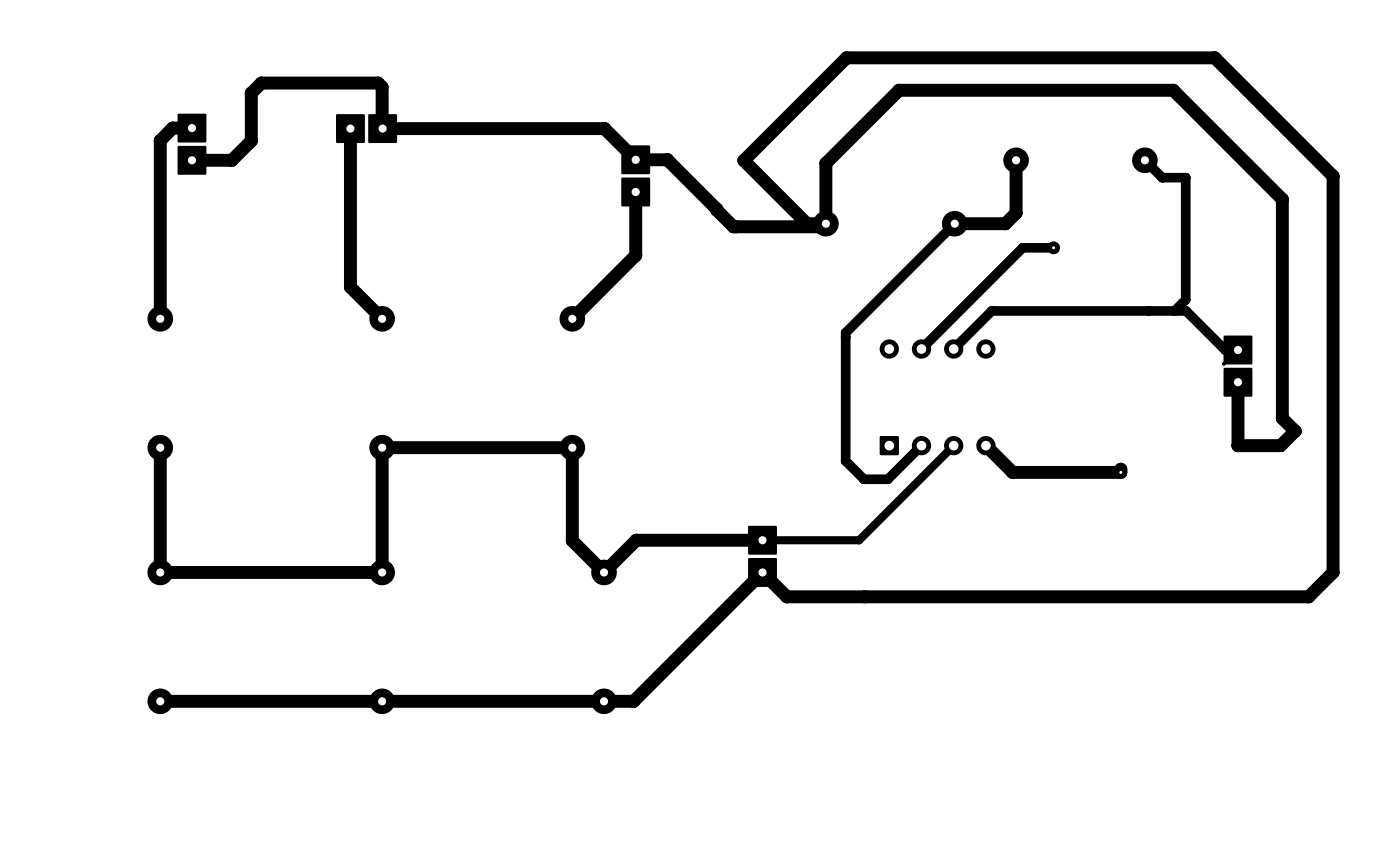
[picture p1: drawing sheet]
<svg xmlns="http://www.w3.org/2000/svg" width="110mm" height="68mm" viewBox="0 0 110 68" stroke-linecap="round" stroke-linejoin="round" font-family="sans-serif">
<g fill="#000">
<path d="M14 11.5h2.2v2.2h-2.2z" fill-rule="evenodd"/>
<path d="M14 9h2.2v2.2h-2.2z" fill-rule="evenodd"/>
<path d="M26.5 9h2.2v2.2h-2.2z" fill-rule="evenodd"/>
<path d="M29.1 9h2.2v2.2h-2.2z" fill-rule="evenodd"/>
<path d="M49 11.5h2.2v2.2h-2.2z" fill-rule="evenodd"/>
<path d="M49 14h2.2v2.2h-2.2z" fill-rule="evenodd"/>
<path d="M69.4 34.4h1.5v1.5h-1.5z" fill-rule="evenodd"/>
<path d="M96.5 29h2.2v2.2h-2.2z" fill-rule="evenodd"/>
<path d="M96.5 26.5h2.2v2.2h-2.2z" fill-rule="evenodd"/>
<path d="M59 44h2.2v2.2h-2.2z" fill-rule="evenodd"/>
<path d="M59 41.5h2.2v2.2h-2.2z" fill-rule="evenodd"/>
<circle cx="12.6" cy="11.1" r=".51"/>
<circle cx="13.6" cy="10.1" r=".51"/>
<circle cx="18.3" cy="12.6" r=".51"/>
<circle cx="19.8" cy="11.1" r=".51"/>
<circle cx="19.8" cy="7.3" r=".51"/>
<circle cx="20.6" cy="6.5" r=".51"/>
<circle cx="29.8" cy="6.5" r=".51"/>
<circle cx="30.1" cy="10.1" r=".51"/>
<circle cx="30.1" cy="6.9" r=".51"/>
<circle cx="47.7" cy="10.1" r=".51"/>
<circle cx="52.6" cy="12.6" r=".51"/>
<circle cx="56.5" cy="16.5" r=".51"/>
<circle cx="56.5" cy="16.6" r=".51"/>
<circle cx="57.8" cy="17.9" r=".51"/>
<circle cx="58" cy="17.9" r=".51"/>
<circle cx="58.7" cy="12.7" r=".51"/>
<circle cx="63.6" cy="17.6" r=".51"/>
<circle cx="64.9" cy="17.9" r=".51"/>
<circle cx="65.1" cy="17.6" r="1.01"/>
<circle cx="65.1" cy="12.9" r=".51"/>
<circle cx="66.8" cy="4.6" r=".51"/>
<circle cx="70.9" cy="7.1" r=".51"/>
<circle cx="75.3" cy="17.6" r="1.01"/>
<circle cx="79.3" cy="17.6" r=".51"/>
<circle cx="80.1" cy="12.6" r="1.01"/>
<circle cx="80.1" cy="16.8" r=".51"/>
<circle cx="80.7" cy="19.5" r=".38"/>
<circle cx="83.1" cy="19.5" r=".51"/>
<circle cx="83.1" cy="19.5" r=".38"/>
<circle cx="90.3" cy="12.6" r="1.01"/>
<circle cx="91.7" cy="14" r=".38"/>
<circle cx="92.5" cy="7.1" r=".51"/>
<circle cx="93.5" cy="14" r=".38"/>
<circle cx="95.8" cy="4.6" r=".51"/>
<circle cx="101.1" cy="15.7" r=".51"/>
<circle cx="105.1" cy="13.9" r=".51"/>
<circle cx="12.6" cy="25.1" r="1.01"/>
<circle cx="12.6" cy="35.3" r="1.01"/>
<circle cx="27.6" cy="22.6" r=".51"/>
<circle cx="30.1" cy="35.3" r="1.01"/>
<circle cx="30.1" cy="25.1" r="1.01"/>
<circle cx="45.1" cy="25.1" r="1.01"/>
<circle cx="45.1" cy="35.3" r="1.01"/>
<circle cx="50.1" cy="20.1" r=".51"/>
<circle cx="66.7" cy="26.6" r=".38"/>
<circle cx="66.7" cy="26.2" r=".38"/>
<circle cx="66.7" cy="36.3" r=".38"/>
<circle cx="68.1" cy="37.8" r=".38"/>
<circle cx="70" cy="37.8" r=".38"/>
<circle cx="70.1" cy="27.5" r=".76"/>
<circle cx="72.7" cy="35.1" r=".76"/>
<circle cx="72.7" cy="27.5" r=".76"/>
<circle cx="75.2" cy="35.1" r=".76"/>
<circle cx="75.2" cy="27.5" r=".76"/>
<circle cx="77.8" cy="27.5" r=".76"/>
<circle cx="77.8" cy="35.1" r=".76"/>
<circle cx="78.2" cy="24.5" r=".38"/>
<circle cx="79.9" cy="37.2" r=".51"/>
<circle cx="88.4" cy="37.2" r=".51"/>
<circle cx="88.4" cy="37" r=".51"/>
<circle cx="90.6" cy="24.5" r=".38"/>
<circle cx="92.6" cy="24.5" r=".38"/>
<circle cx="93.5" cy="23.6" r=".38"/>
<circle cx="93.5" cy="24.5" r=".38"/>
<circle cx="96.5" cy="28.7" r=".12"/>
<circle cx="96.6" cy="28.7" r=".12"/>
<circle cx="96.6" cy="27.6" r=".38"/>
<circle cx="97.6" cy="35.1" r=".51"/>
<circle cx="101" cy="35.1" r=".51"/>
<circle cx="101.1" cy="33" r=".51"/>
<circle cx="102.1" cy="34" r=".51"/>
<circle cx="12.6" cy="45.1" r="1.01"/>
<circle cx="12.6" cy="55.3" r="1.01"/>
<circle cx="30.1" cy="45.1" r="1.01"/>
<circle cx="30.1" cy="55.3" r="1.01"/>
<circle cx="45.1" cy="42.6" r=".51"/>
<circle cx="47.6" cy="45.1" r="1.01"/>
<circle cx="47.6" cy="55.3" r="1.01"/>
<circle cx="50" cy="55.3" r=".51"/>
<circle cx="50.2" cy="42.6" r=".51"/>
<circle cx="62.1" cy="47.1" r=".51"/>
<circle cx="67.8" cy="42.6" r=".32"/>
<circle cx="68.2" cy="47.1" r=".51"/>
<circle cx="103.2" cy="47.1" r=".51"/>
<circle cx="105.1" cy="45.1" r=".51"/>
</g>
<path d="M75.2 35.1l-7.4 7.5h-7.7" fill="none" stroke="#000" stroke-width=".64"/>
<path d="M15.1 12.6h3.2l1.5-1.5v-3.8l.8-.8h9.2l.3 .4 .1 3.2h17.5l2.4 2.5h2.5l5.2 5.3h7.1l.2-.3M15.1 10.1h-1.5l-1 1v14M27.6 10.1v12.5l2.5 2.5M50.1 15.1v5l-5 5M65.1 17.6h-1.5l-4.9-4.9 8.1-8.1h29l9.3 9.3v31.2l-1.9 2h-41.1l-2-2-10.1 10.2h-37.4M65.1 17.6v-4.7l5.8-5.8h21.6l8.6 8.6v17.3l1 1-1.1 1.1h-3.4v-5M80.1 12.6v4.2l-.8 .8h-4M12.6 35.3v9.8h17.5v-9.8h15v7.3l2.5 2.5 2.6-2.5h9.9M77.8 35.1l2.1 2.1h8.5v-.2" fill="none" stroke="#000" stroke-width="1"/>
<path d="M75.3 17.6l-8.6 8.6v10.1l1.4 1.5h1.9l2.7-2.7M83.1 19.5h-2.4l-8 8M90.3 12.6l1.4 1.4h1.8v9.6l-.9 .9M75.2 27.5l3-3h15.3l3.1 3.1h1" fill="none" stroke="#000" stroke-width=".76"/>
<path d="M97.6 27.6l-1.1 1.1" fill="none" stroke="#000" stroke-width=".25"/>
<circle cx="83.1" cy="19.5" r=".12" fill="#fff"/>
<circle cx="88.4" cy="37.2" r=".38" fill="#000"/>
<circle cx="88.4" cy="37.3" r=".12" fill="#fff"/>
<path d="M14.1 11.6h2v2h-2z" fill="#000"/>
<circle cx="15.1" cy="12.6" r=".32" fill="#fff"/>
<path d="M14.1 9.1h2v2h-2z" fill="#000"/>
<circle cx="15.1" cy="10.1" r=".32" fill="#fff"/>
<path d="M29.2 9.1h2v2h-2z" fill="#000"/>
<circle cx="30.2" cy="10.1" r=".32" fill="#fff"/>
<path d="M26.6 9.1h2v2h-2z" fill="#000"/>
<circle cx="27.6" cy="10.1" r=".32" fill="#fff"/>
<path d="M49.1 11.6h2v2h-2z" fill="#000"/>
<circle cx="50.1" cy="12.6" r=".32" fill="#fff"/>
<path d="M49.1 14.1h2v2h-2z" fill="#000"/>
<circle cx="50.1" cy="15.1" r=".32" fill="#fff"/>
<path d="M59.1 44.1h2v2h-2z" fill="#000"/>
<circle cx="60.1" cy="45.1" r=".32" fill="#fff"/>
<path d="M59.1 41.6h2v2h-2z" fill="#000"/>
<circle cx="60.1" cy="42.6" r=".32" fill="#fff"/>
<path d="M96.6 29.1h2v2h-2z" fill="#000"/>
<circle cx="97.6" cy="30.1" r=".32" fill="#fff"/>
<path d="M96.6 26.6h2v2h-2z" fill="#000"/>
<circle cx="97.6" cy="27.6" r=".32" fill="#fff"/>
<circle cx="12.6" cy="25.1" r=".89" fill="#000"/>
<circle cx="12.6" cy="25.1" r=".32" fill="#fff"/>
<circle cx="12.6" cy="35.3" r=".89" fill="#000"/>
<circle cx="12.6" cy="35.3" r=".32" fill="#fff"/>
<circle cx="12.6" cy="45.1" r=".89" fill="#000"/>
<circle cx="12.6" cy="45.1" r=".32" fill="#fff"/>
<circle cx="12.6" cy="55.3" r=".89" fill="#000"/>
<circle cx="12.6" cy="55.3" r=".32" fill="#fff"/>
<circle cx="30.1" cy="25.1" r=".89" fill="#000"/>
<circle cx="30.1" cy="25.1" r=".32" fill="#fff"/>
<circle cx="30.1" cy="35.3" r=".89" fill="#000"/>
<circle cx="30.1" cy="35.3" r=".32" fill="#fff"/>
<circle cx="30.1" cy="45.1" r=".89" fill="#000"/>
<circle cx="30.1" cy="45.1" r=".32" fill="#fff"/>
<circle cx="30.1" cy="55.3" r=".89" fill="#000"/>
<circle cx="30.1" cy="55.3" r=".32" fill="#fff"/>
<circle cx="45.1" cy="25.1" r=".89" fill="#000"/>
<circle cx="45.1" cy="25.1" r=".32" fill="#fff"/>
<circle cx="45.1" cy="35.3" r=".89" fill="#000"/>
<circle cx="45.1" cy="35.3" r=".32" fill="#fff"/>
<circle cx="47.6" cy="45.1" r=".89" fill="#000"/>
<circle cx="47.6" cy="45.1" r=".32" fill="#fff"/>
<circle cx="47.6" cy="55.3" r=".89" fill="#000"/>
<circle cx="47.6" cy="55.3" r=".32" fill="#fff"/>
<circle cx="80.1" cy="12.6" r=".89" fill="#000"/>
<circle cx="80.1" cy="12.6" r=".32" fill="#fff"/>
<circle cx="90.3" cy="12.6" r=".89" fill="#000"/>
<circle cx="90.3" cy="12.6" r=".32" fill="#fff"/>
<circle cx="65.1" cy="17.6" r=".89" fill="#000"/>
<circle cx="65.1" cy="17.6" r=".32" fill="#fff"/>
<circle cx="75.3" cy="17.6" r=".89" fill="#000"/>
<circle cx="75.3" cy="17.6" r=".32" fill="#fff"/>
<path d="M69.5 34.5h1.3v1.3h-1.3z" fill="#000"/>
<circle cx="70.1" cy="35.1" r=".38" fill="#fff"/>
<circle cx="72.7" cy="35.1" r=".63" fill="#000"/>
<circle cx="72.7" cy="35.1" r=".38" fill="#fff"/>
<circle cx="75.2" cy="35.1" r=".63" fill="#000"/>
<circle cx="75.2" cy="35.1" r=".38" fill="#fff"/>
<circle cx="77.8" cy="35.1" r=".63" fill="#000"/>
<circle cx="77.8" cy="35.1" r=".38" fill="#fff"/>
<circle cx="77.8" cy="27.5" r=".63" fill="#000"/>
<circle cx="77.8" cy="27.5" r=".38" fill="#fff"/>
<circle cx="75.2" cy="27.5" r=".63" fill="#000"/>
<circle cx="75.2" cy="27.5" r=".38" fill="#fff"/>
<circle cx="72.7" cy="27.5" r=".63" fill="#000"/>
<circle cx="72.7" cy="27.5" r=".38" fill="#fff"/>
<circle cx="70.1" cy="27.5" r=".63" fill="#000"/>
<circle cx="70.1" cy="27.5" r=".38" fill="#fff"/>
</svg>
